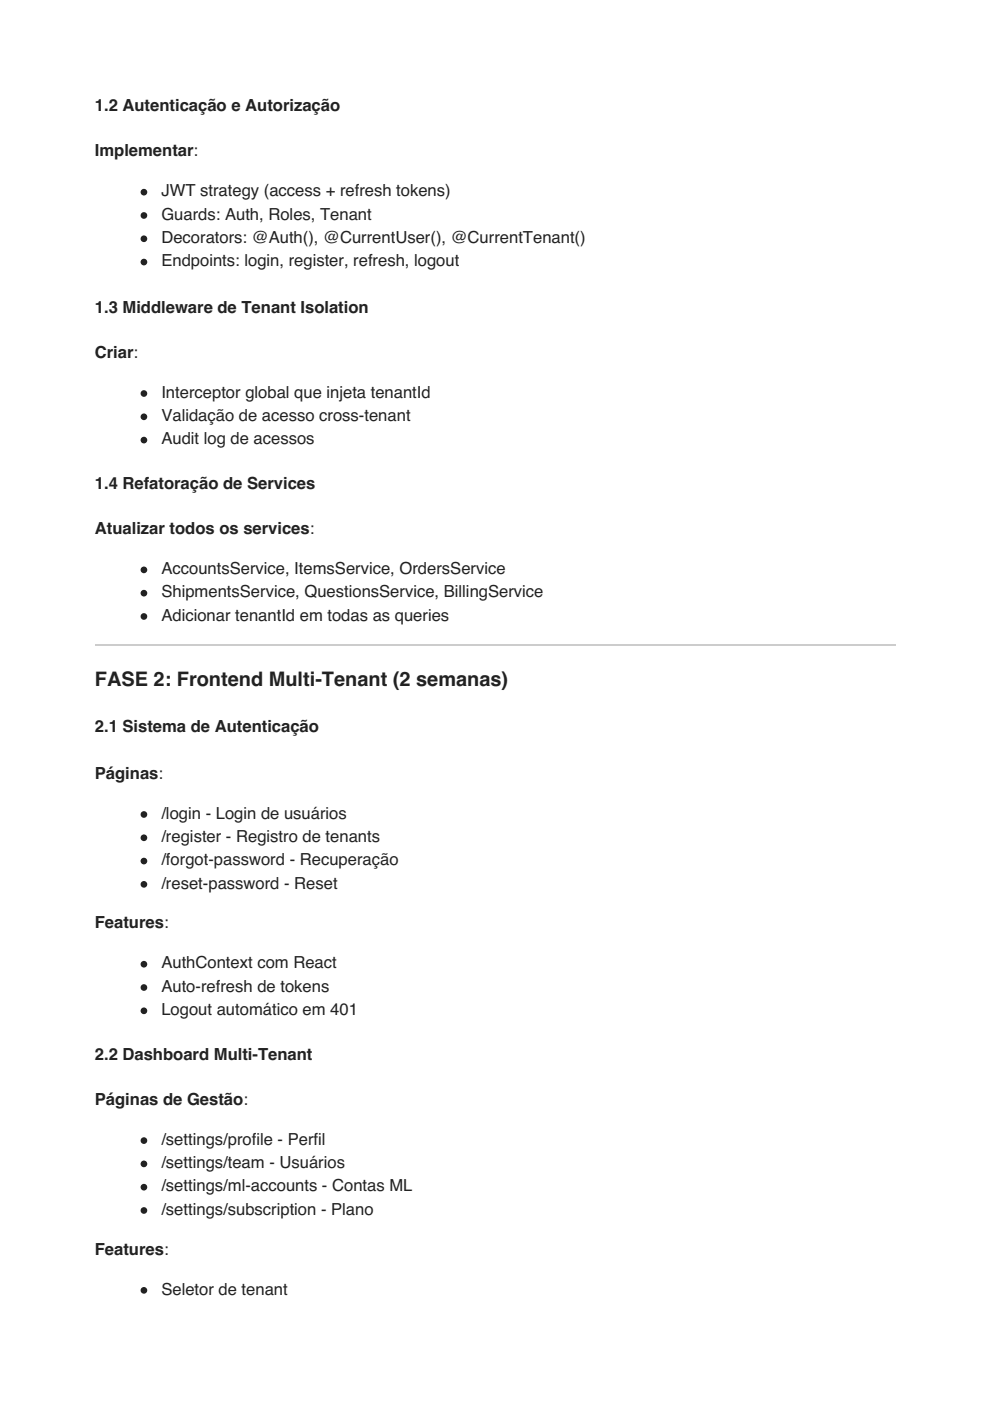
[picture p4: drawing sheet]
<svg xmlns="http://www.w3.org/2000/svg" width="210mm" height="297mm" viewBox="0 0 210 297" stroke-linecap="round" stroke-linejoin="round" font-family="sans-serif">
<defs><g id="words">
<text font-size="4.2" fill="#222" x="20.1" y="145.3">FASE 2: Frontend Multi-Tenant (2 semanas)</text>
<g font-size="3.5" fill="#222">
<text x="20.1" y="23.6">1.2 Autenticação e Autorização</text>
<text x="20.1" y="33.2">Implementar:</text>
<text x="34.2" y="41.6">JWT strategy (access + refresh tokens)</text>
<text x="34.2" y="46.6">Guards: Auth, Roles, Tenant</text>
<text x="34.2" y="51.5">Decorators: @Auth(), @CurrentUser(), @CurrentTenant()</text>
<text x="34.2" y="56.4">Endpoints: login, register, refresh, logout</text>
<text x="20.1" y="66.3">1.3 Middleware de Tenant Isolation</text>
<text x="20.1" y="75.8">Criar:</text>
<text x="34.2" y="84.3">Interceptor global que injeta tenantId</text>
<text x="34.2" y="89.3">Validação de acesso cross-tenant</text>
<text x="34.2" y="94.2">Audit log de acessos</text>
<text x="20.1" y="103.7">1.4 Refatoração de Services</text>
<text x="20.1" y="113.2">Atualizar todos os services:</text>
<text x="34.2" y="121.7">AccountsService, ItemsService, OrdersService</text>
<text x="34.2" y="126.6">ShipmentsService, QuestionsService, BillingService</text>
<text x="34.2" y="131.6">Adicionar tenantId em todas as queries</text>
<text x="20.1" y="155.2">2.1 Sistema de Autenticação</text>
<text x="20.1" y="165.1">Páginas:</text>
<text x="34.2" y="173.6">/login - Login de usuários</text>
<text x="34.2" y="178.5">/register - Registro de tenants</text>
<text x="34.2" y="183.4">/forgot-password - Recuperação</text>
<text x="34.2" y="188.4">/reset-password - Reset</text>
<text x="20.1" y="196.8">Features:</text>
<text x="34.2" y="205.3">AuthContext com React</text>
<text x="34.2" y="210.3">Auto-refresh de tokens</text>
<text x="34.2" y="215.2">Logout automático em 401</text>
<text x="20.1" y="224.7">2.2 Dashboard Multi-Tenant</text>
<text x="20.1" y="234.2">Páginas de Gestão:</text>
<text x="34.2" y="242.7">/settings/profile - Perfil</text>
<text x="34.2" y="247.6">/settings/team - Usuários</text>
<text x="34.2" y="252.6">/settings/ml-accounts - Contas ML</text>
<text x="34.2" y="257.5">/settings/subscription - Plano</text>
<text x="20.1" y="266">Features:</text>
<text x="34.2" y="274.5">Seletor de tenant</text>
</g>
</g></defs>
<path d="M20.1 136.7h169.7" fill="none" stroke="#ccc" stroke-width=".35"/>
<g fill="#222" stroke="#222" stroke-width=".35">
<circle cx="30.5" cy="40.7" r=".53"/>
<circle cx="30.5" cy="45.7" r=".53"/>
<circle cx="30.5" cy="50.6" r=".53"/>
<circle cx="30.5" cy="55.6" r=".53"/>
<circle cx="30.5" cy="83.4" r=".53"/>
<circle cx="30.5" cy="88.4" r=".53"/>
<circle cx="30.5" cy="93.3" r=".53"/>
<circle cx="30.5" cy="120.8" r=".53"/>
<circle cx="30.5" cy="125.8" r=".53"/>
<circle cx="30.5" cy="130.7" r=".53"/>
<circle cx="30.5" cy="172.7" r=".53"/>
<circle cx="30.5" cy="177.6" r=".53"/>
<circle cx="30.5" cy="182.6" r=".53"/>
<circle cx="30.5" cy="187.5" r=".53"/>
<circle cx="30.5" cy="204.4" r=".53"/>
<circle cx="30.5" cy="209.4" r=".53"/>
<circle cx="30.5" cy="214.3" r=".53"/>
<circle cx="30.5" cy="241.8" r=".53"/>
<circle cx="30.5" cy="246.8" r=".53"/>
<circle cx="30.5" cy="251.7" r=".53"/>
<circle cx="30.5" cy="256.6" r=".53"/>
<circle cx="30.5" cy="273.6" r=".53"/>
</g>
<use href="#words"/>
</svg>
